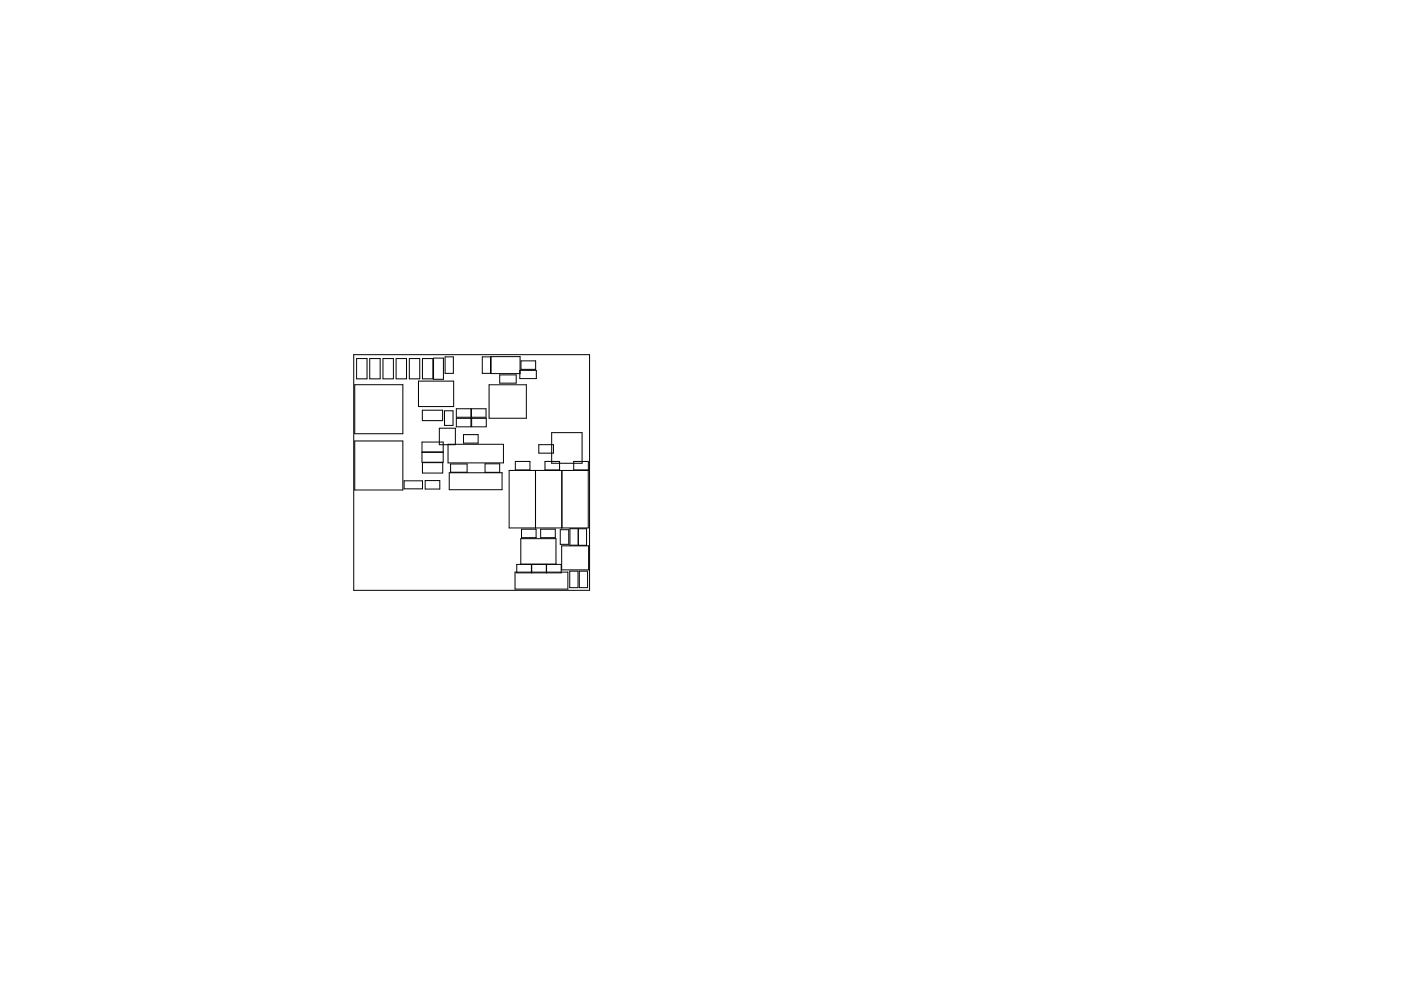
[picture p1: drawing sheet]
<svg xmlns="http://www.w3.org/2000/svg" width="297mm" height="210mm" viewBox="0 0 297 210" stroke-linecap="round" stroke-linejoin="round" font-family="sans-serif">
<g fill="none" stroke="#000" stroke-width=".21">
<path d="M75 75.2h50v50h-50zM75.6 76.1h2.2v4.3h-2.2zM78.4 76.1h2.2v4.3h-2.2zM81.2 76.1h2.2v4.3h-2.2zM84 76.1h2.2v4.3h-2.2zM86.8 76.1h2.2v4.3h-2.2zM89.6 76.1h2.2v4.3h-2.2zM91.9 76h2.1v4.5h-2.1zM94.4 75.7h1.7v3.5h-1.7zM102.3 75.7h1.7v3.5h-1.7zM104.1 75.7h6.2v3.6h-6.2zM105.9 79.5h3.5v1.8h-3.5z"/>
<path d="M110.2 78.6h3.5v1.7h-3.5zM110.5 76.6h3.1v1.8h-3.1zM75.2 81.6h10.2v10.4h-10.2zM75.2 93.6h10.2v10.4h-10.2zM88.7 80.9h7.5v5.4h-7.5zM89.5 96h4.5v2.1h-4.5zM89.5 93.8h4.5v2.1h-4.5zM89.5 87h4.3v2.2h-4.3zM89.6 98.2h4.3v2.2h-4.3zM93.1 90.9h3.4v3.5h-3.4zM94.2 87.2h1.8v3.1h-1.8zM95 94.3h11.7v3.9h-11.7z"/>
<path d="M95.5 98.4h3.5v1.8h-3.5zM96.7 86.7h3.1v1.8h-3.1zM96.7 88.8h3.1v1.8h-3.1zM98.3 92.2h3.1v1.8h-3.1zM99.9 86.7h3.1v1.8h-3.1zM100 88.8h3.1v1.8h-3.1zM102.8 98.4h3.1v1.8h-3.1zM103.7 81.6h7.9v7.1h-7.9zM107.9 99.8h16.8v12.2h-16.8zM109.3 97.9h3.1v1.8h-3.1zM113.5 99.8v12.2M114.2 94.3h3.1v1.8h-3.1z"/>
<path d="M115.5 97.9h3.1v1.8h-3.1zM117 91.8h6.4v6.5h-6.4zM119.1 99.8v12.2M121.6 97.9h3.1v1.8h-3.1zM85.7 102h3.9v1.7h-3.9zM90.1 102h3.1v1.8h-3.1zM95.2 100.3h11.2v3.6h-11.2zM109.6 119.7h3.1v1.8h-3.1zM110.4 114.3h7.5v5.4h-7.5zM110.6 112.3h3.1v1.8h-3.1zM112.7 119.7h6.3v1.8h-6.3zM114.6 112.3h3.1v1.8h-3.1z"/>
<path d="M115.8 119.7v1.8M115.9 119.7v1.8M118.8 112.4h1.8v3.1h-1.8zM119.1 115.8h5.7v5.1h-5.7zM122.6 112.2h1.8v3.5h-1.8v-3.5h-1.8v3.5h1.8M109.2 121.4h11.2v3.6h-11.2zM120.8 121.2h1.7v3.5h-1.7zM122.8 121.2h1.8v3.5h-1.8z"/>
</g>
</svg>
